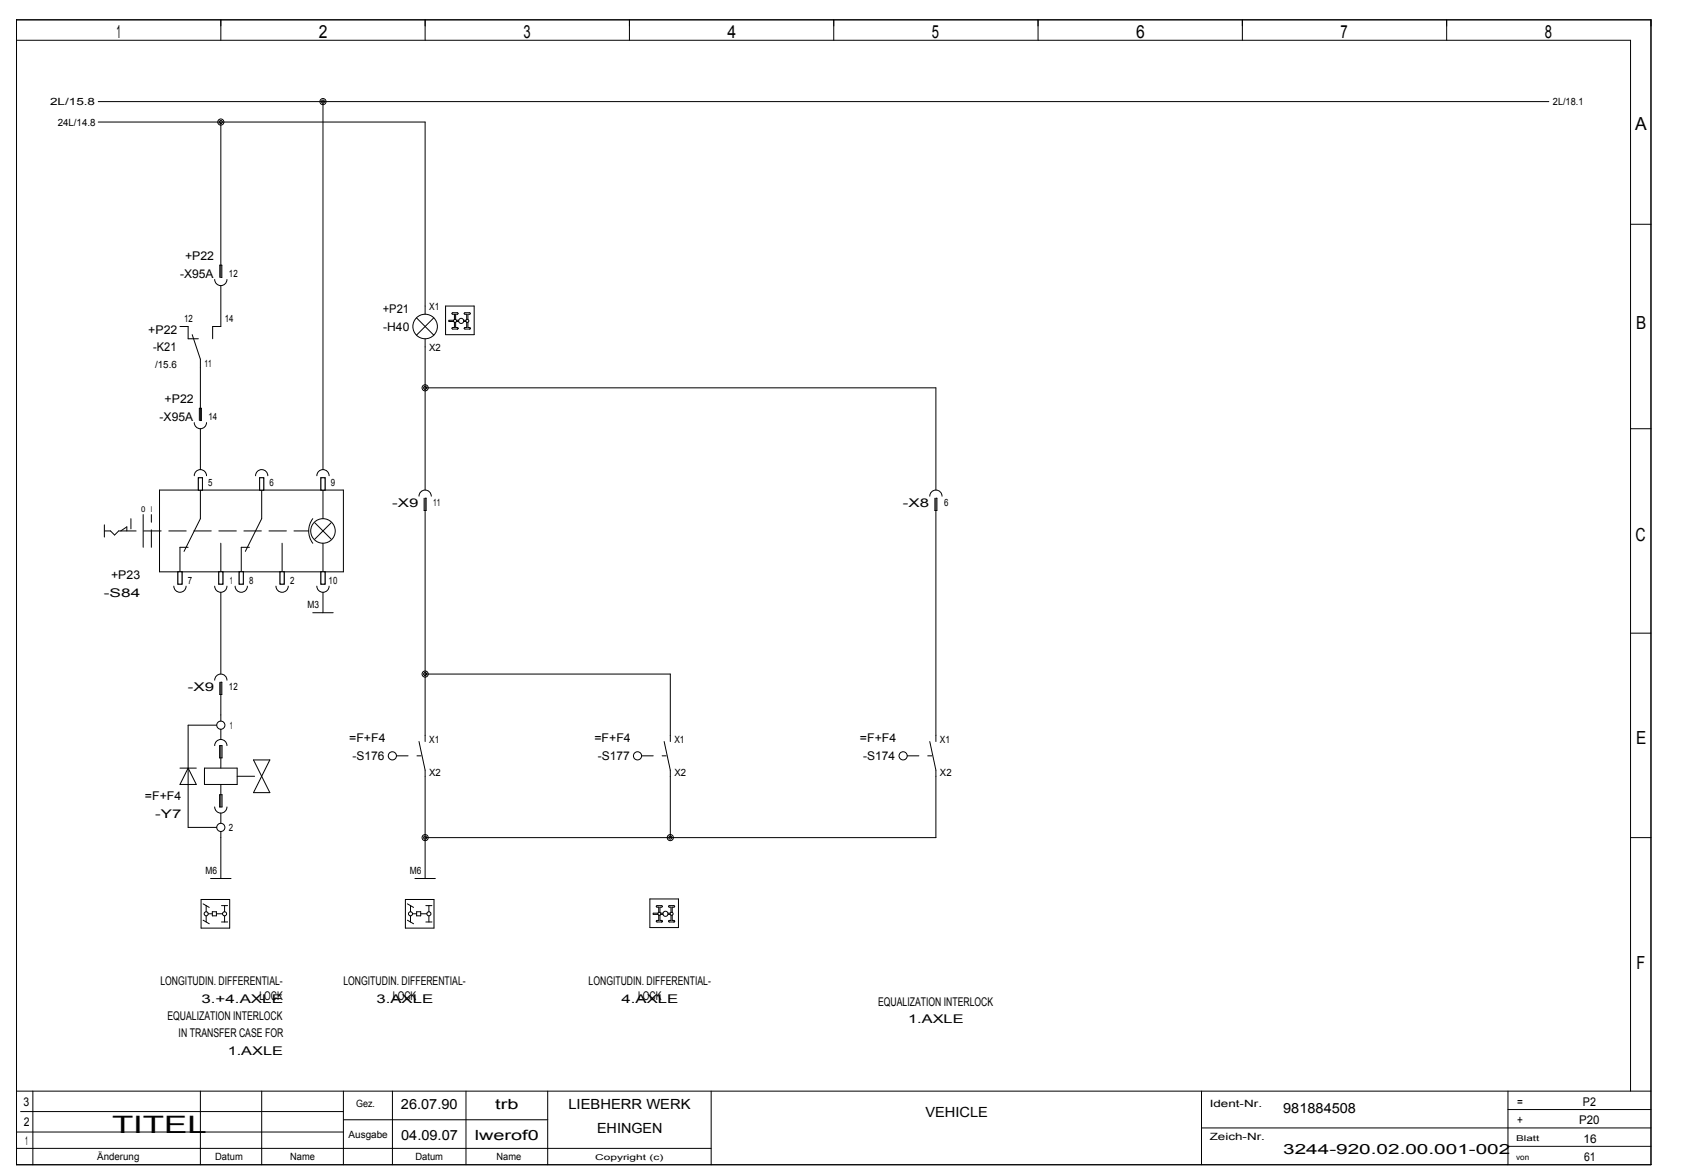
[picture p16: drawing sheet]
<svg xmlns="http://www.w3.org/2000/svg" width="408mm" height="284mm" viewBox="0 0 408 284" stroke-linecap="round" stroke-linejoin="round" font-family="sans-serif">
<defs><g id="words">
<text font-size="5.8" x="27.2" y="274.3">TITEL</text>
<g font-size="4.4">
<text x="28.2" y="9.3">1</text>
<text x="77.3" y="9.3">2</text>
<text x="126.8" y="9.3">3</text>
<text x="176.2" y="9.3">4</text>
<text x="225.8" y="9.3">5</text>
<text x="275.2" y="9.3">6</text>
<text x="324.8" y="9.3">7</text>
<text x="374.3" y="9.3">8</text>
<text x="396.2" y="31.6">A</text>
<text x="396.4" y="79.6">B</text>
<text x="396.2" y="131.1">C</text>
<text x="396.4" y="180.1">E</text>
<text x="396.5" y="234.5">F</text>
</g>
<g font-size="3.4">
<text x="97.1" y="268.5">26.07.90</text>
<text x="120" y="268.5">trb</text>
<text x="137.7" y="268.5">LIEBHERR WERK</text>
<text x="310.9" y="269.5">981884508</text>
<text x="97.2" y="275.9">04.09.07</text>
<text x="115" y="275.9">lwerof0</text>
<text x="144.6" y="274.4">EHINGEN</text>
<text x="224.2" y="270.4">VEHICLE</text>
<text x="310.9" y="279.4">3244­920.02.00.001­002</text>
</g>
<g font-size="2.9">
<text x="44.8" y="62.9">+P22</text>
<text x="43.6" y="67.3">­X95A</text>
<text x="92.7" y="75.8">+P21</text>
<text x="35.9" y="80.8">+P22</text>
<text x="92.8" y="80.1">­H40</text>
<text x="37.1" y="85.1">­K21</text>
<text x="38.7" y="101.9">­X95A</text>
<text x="39.9" y="97.6">+P22</text>
<text x="95" y="122.7">­X9</text>
<text x="218.8" y="122.7">­X8</text>
<text x="26.9" y="140.2">+P23</text>
<text x="25.2" y="144.5">­S84</text>
<text x="45.5" y="167.3">­X9</text>
<text x="84.6" y="179.8">=F+F4</text>
<text x="144" y="179.8">=F+F4</text>
<text x="208.4" y="179.8">=F+F4</text>
<text x="85.4" y="184.1">­S176</text>
<text x="144.8" y="184.1">­S177</text>
<text x="209.2" y="184.1">­S174</text>
<text x="35.1" y="193.6">=F+F4</text>
<text x="37.6" y="198">­Y7</text>
<text x="38.9" y="238.5">LONGITUDIN. DIFFERENTIAL-</text>
<text x="83.2" y="238.5">LONGITUDIN. DIFFERENTIAL-</text>
<text x="142.6" y="238.5">LONGITUDIN. DIFFERENTIAL-</text>
<text x="48.8" y="242.8">3.+4.AXLE</text>
<text x="62.9" y="242.2">LOCK</text>
<text x="91.2" y="242.8">3.AXLE</text>
<text x="95.2" y="242.2">LOCK</text>
<text x="150.6" y="242.8">4.AXLE</text>
<text x="154.6" y="242.2">LOCK</text>
<text x="212.8" y="243.5">EQUALIZATION INTERLOCK</text>
<text x="40.6" y="247">EQUALIZATION INTERLOCK</text>
<text x="43.3" y="251.2">IN TRANSFER CASE FOR</text>
<text x="220.1" y="247.7">1.AXLE</text>
<text x="55.2" y="255.4">1.AXLE</text>
<text x="5.7" y="267.8">3</text>
<text x="367.6" y="267.8">=</text>
<text x="383.5" y="267.8">P2</text>
<text x="5.8" y="272.7">2</text>
<text x="367.6" y="272.2">+</text>
<text x="382.6" y="272.2">P20</text>
<text x="6.1" y="277.2">1</text>
<text x="383.7" y="276.7">16</text>
<text x="383.8" y="281.1">61</text>
</g>
<g font-size="2.4">
<text x="12.1" y="25.5">2L/15.8</text>
<text x="376.2" y="25.5">2L/18.1</text>
<text x="14" y="30.4">24L/14.8</text>
<text x="55.5" y="67.1">12</text>
<text x="104" y="75">X1</text>
<text x="44.6" y="78">12</text>
<text x="54.5" y="78">14</text>
<text x="37.6" y="89.2">/15.6</text>
<text x="49.5" y="88.8">11</text>
<text x="104" y="84.9">X2</text>
<text x="50.5" y="101.7">14</text>
<text x="50.5" y="117.5">5</text>
<text x="65.3" y="117.5">6</text>
<text x="80.2" y="117.5">9</text>
<text x="105" y="122.5">11</text>
<text x="228.7" y="122.5">6</text>
<text x="45.5" y="141.3">7</text>
<text x="55.7" y="141.3">1</text>
<text x="60.4" y="141.3">8</text>
<text x="70.3" y="141.3">2</text>
<text x="79.6" y="141.3">10</text>
<text x="74.5" y="147.2">M3</text>
<text x="55.5" y="167">12</text>
<text x="55.7" y="176.5">1</text>
<text x="104" y="179.9">X1</text>
<text x="163.4" y="179.9">X1</text>
<text x="227.7" y="179.9">X1</text>
<text x="104" y="187.8">X2</text>
<text x="163.4" y="187.8">X2</text>
<text x="227.7" y="187.8">X2</text>
<text x="55.4" y="201.2">2</text>
<text x="49.8" y="211.6">M6</text>
<text x="99.3" y="211.6">M6</text>
<text x="86.3" y="268">Gez.</text>
<text x="293.1" y="268">Ident­Nr.</text>
<text x="84.4" y="275.5">Ausgabe</text>
<text x="293.1" y="275.9">Zeich­Nr.</text>
<text x="23.5" y="280.9">Änderung</text>
<text x="52.1" y="280.9">Datum</text>
<text x="70.3" y="280.9">Name</text>
<text x="100.6" y="280.9">Datum</text>
<text x="120.3" y="280.9">Name</text>
</g>
<g font-size="1.9">
<text x="34.2" y="123.9">0 I</text>
<text x="144.2" y="280.8">Copyright (c)</text>
<text x="367.3" y="280.8">von</text>
<text x="367.3" y="276.4">Blatt</text>
</g>
</g></defs>
<g fill="none" stroke="#000" stroke-width=".24">
<path d="M43.6 79.1h2v2.9h2.5M52 67.7a1.49 1.49 0 0 0 1.5 1.5 1.49 1.49 0 0 0 1.5-1.5M53.5 64.2v3h.2v-3h-.4v3M53.5 79.1h-2v2.9M100.9 77l4.2 4.1M103 74.1v2M105.1 77l-4.2 4.1M46.6 81l1.9 6v2M48.5 98.9v2.9h.3v-2.9h-.5v2.9M103 82v2M38.7 118.7h44.5v19.8h-44.5zM47.1 102.3a1.49 1.49 0 0 0 1.5 1.5 1.49 1.49 0 0 0 1.4-1.5"/>
<path d="M47.1 115.2a1.49 1.49 0 0 1 1.5-1.5 1.49 1.49 0 0 1 1.4 1.5M48.1 118.7v-3h.9v3M48.5 118.7v6.9l-3.9 7.9M61.9 115.2a1.49 1.49 0 0 1 1.5-1.5 1.49 1.49 0 0 1 1.5 1.5M63.4 118.7v6.9l-4 7.9M76.8 115.2a1.49 1.49 0 0 1 1.5-1.5 1.49 1.49 0 0 1 1.4 1.5M78.2 118.7v6.9M25.3 127.1v2.9M29.2 128.6l1.5-1v1M31.7 125.6v2.5M34.7 124.6v7.9M45.6 132.5h-2v6"/>
<path d="M53.5 131.5v7M60.4 132.5h-2v6M68.3 131.5v7M75.8 125.6a5 5 0 0 0 0 5.9M76.3 126.6l3.9 3.9M78.2 131.5v7M80.2 126.6l-3.9 3.9M101.5 120.1a1.49 1.49 0 0 1 1.5-1.4 1.49 1.49 0 0 1 1.5 1.4M102.8 120.6v3h.4v-3h-.2v3M42.1 141.9a1.49 1.49 0 0 0 1.5 1.5 1.49 1.49 0 0 0 1.5-1.5M52 141.9a1.49 1.49 0 0 0 1.5 1.5 1.49 1.49 0 0 0 1.5-1.5M57 141.9a1.49 1.49 0 0 0 1.5 1.5 1.49 1.49 0 0 0 1.4-1.5"/>
<path d="M66.9 141.9a1.49 1.49 0 0 0 1.5 1.5 1.49 1.49 0 0 0 1.4-1.5M75.8 148.4h4.9M76.8 141.9a1.49 1.49 0 0 0 1.5 1.5 1.49 1.49 0 0 0 1.4-1.5M52 164.7a1.49 1.49 0 0 1 1.5-1.5 1.49 1.49 0 0 1 1.5 1.5M52.5 175.6h-6.9v24.7h6.9M53.3 165.2v3h.4v-3h-.2v3M53.5 173.1v1.5M53.5 176.6v2.4M101.5 179.5l1.5 7v1.5M103 178.1v1.4M43.6 186h4M45.6 186l2 3.9h-4z"/>
<path d="M49.5 186h8v3.9h-8zM52 180.5a1.49 1.49 0 0 1 1.5-1.5 1.49 1.49 0 0 1 1.5 1.5M52 195.4a1.49 1.49 0 0 0 1.5 1.5 1.49 1.49 0 0 0 1.5-1.5M53.2 180.5h.6v3h-.6zM53.2 192.4h.6v3h-.6zM53.5 180.5v5.5M53.5 189.9v5.5M53.5 196.9v2.4M61.4 184h4l-4 7.9h4zM51 212.7h5M53.5 201.3v1.5M100.5 212.7h5"/>
<circle cx="78.2" cy="24.6" r=".74"/>
<circle cx="78.2" cy="24.6" r=".37"/>
<circle cx="103" cy="79" r="2.97"/>
<circle cx="78.2" cy="128.5" r="2.97"/>
<circle cx="53.5" cy="175.6" r=".99"/>
<circle cx="95.1" cy="183" r=".99"/>
<circle cx="53.5" cy="200.3" r=".99"/>
<circle cx="103" cy="202.8" r=".74"/>
<circle cx="103" cy="202.8" r=".37"/>
</g>
<path d="M96.1 183h4.9M101 183h1" fill="none" stroke="#000" stroke-width=".24" stroke-dasharray="2.8 2.8 .4 2.8"/>
<path d="M25.3 128.6h1.5M26.8 128.6l1 .9M27.8 129.5l1-.9M28.8 128.6h46M36.7 132.5v-7.9M57.5 188h5.9" fill="none" stroke="#000" stroke-width=".24" stroke-dasharray="4.2 1.8"/>
<path d="M48.1 115.7h.9v3h-.9z" fill-rule="evenodd" fill="#fff" stroke="#000" stroke-width=".24"/>
<path d="M58 138.5h.9v2.9h-.9z" fill="none" stroke="#000" stroke-width=".24"/>
<path d="M58 138.5h.9v2.9h-.9z" fill-rule="evenodd" fill="#fff" stroke="#000" stroke-width=".24"/>
<path d="M43.1 138.5h1v2.9h-1z" fill="none" stroke="#000" stroke-width=".24"/>
<path d="M43.1 138.5h1v2.9h-1z" fill-rule="evenodd" fill="#fff" stroke="#000" stroke-width=".24"/>
<path d="M67.9 138.5h.9v2.9h-.9z" fill="none" stroke="#000" stroke-width=".24"/>
<path d="M67.9 138.5h.9v2.9h-.9z" fill-rule="evenodd" fill="#fff" stroke="#000" stroke-width=".24"/>
<path d="M62.9 115.7h1v3h-1z" fill="none" stroke="#000" stroke-width=".24"/>
<path d="M62.9 115.7h1v3h-1z" fill-rule="evenodd" fill="#fff" stroke="#000" stroke-width=".24"/>
<path d="M77.8 115.7h.9v3h-.9z" fill="none" stroke="#000" stroke-width=".24"/>
<path d="M77.8 115.7h.9v3h-.9z" fill-rule="evenodd" fill="#fff" stroke="#000" stroke-width=".24"/>
<path d="M77.8 138.5h.9v2.9h-.9z" fill="none" stroke="#000" stroke-width=".24"/>
<path d="M77.8 138.5h.9v2.9h-.9z" fill-rule="evenodd" fill="#fff" stroke="#000" stroke-width=".24"/>
<path d="M53 138.5h1v2.9h-1z" fill="none" stroke="#000" stroke-width=".24"/>
<path d="M53 138.5h1v2.9h-1z" fill-rule="evenodd" fill="#fff" stroke="#000" stroke-width=".24"/>
<g fill="none" stroke="#000" stroke-width=".24">
<path d="M4 4.8h396v277.2h-396zM4 9.8h391.1v254.4M53.5 4.8v5M103 4.8v5M152.5 4.8v5M202 4.8v5M251.5 4.8v5M301 4.8v5M350.5 4.8v5M23.8 29.6h79.2v44.5M23.8 24.6h351.5M53.5 29.6v34.6"/>
<path d="M78.2 24.6v89.1M395.1 54.3h4.9M53.5 69.2v9.9M107.9 74.1h7v6.9h-7zM109.9 77.5h-1.1v.3h1.1M110.1 77.4v-1.3l-.5-.1 .1-.3 1.2 .1v.2l-.5 .1v1.3M110.1 78v1.3l-.5 .1 .1 .3 1.2-.1v-.2l-.5-.1v-1.3M110.6 77.8h.5M110.6 77.5h.5M112.3 77.8h.6M112.3 77.5h.6M113.1 78v1.3l-.6 .1 .2 .3 1.2-.1v-.2l-.5-.1v-1.3"/>
<path d="M113.1 77.4v-1.3l-.6-.1v-.2l1.3-.1 .1 .3-.5 .1v1.3M48.5 89v9.9M103 93.9h123.8v24.8M103 84v34.7M48.5 103.8v9.9M395.1 103.8h4.9M103 123.6v54.5M225.3 120.1a1.48 1.48 0 0 1 1.5-1.4 1.48 1.48 0 0 1 1.4 1.4M226.5 120.6v3h.5v-3h-.2v58.9M53.5 143.4v19.8M78.2 143.4v5M395.1 153.3h4.9"/>
<path d="M53.5 168.2v4.9M103 163.2h59.4v16.3M160.9 179.5l1.5 7v16.3M225.3 179.5l1.5 7v16.3h-123.8M103 188v24.7M48.7 217.8h6.9v6.9h-6.9zM49.2 218.8l1.5 .9M50 219.3v1.4M53.5 202.8v9.9M53.7 219.3h1.5M54.4 219.3v1.4M98.2 217.8h6.9v6.9h-6.9z"/>
<path d="M98.7 218.8l1.5 .9M99.5 219.3v1.4M103.2 219.3h1.5M103.9 219.3v1.4M157.5 217.7h6.9v6.9h-6.9zM395.1 202.8h4.9M49.2 222.8l1.5 .9M50 221.7v1.5M50.5 221.2h.9M51.4 220.7h1v1h-1zM52.4 221.2h1.5M53.7 223.2h1.5"/>
<path d="M54.4 221.7v1.5M98.7 222.8l1.5 .9M99.5 221.7v1.5M100 221.2h.9M100.9 220.7h1v1h-1zM101.9 221.2h1.5M103.2 223.2h1.5M103.9 221.7v1.5M159.4 221.1h-1.1v.3h1.1M159.6 220.9v-1.3h-.5l.1-.3h1.2v.3h-.5v1.3M159.6 221.6v1.2l-.5 .1 .1 .3h1.2v-.3l-.5-.1v-1.2M160.1 221.4h.5"/>
<path d="M160.1 221.1h.5M161.8 221.4h.6M161.8 221.1h.6M162.6 221.6v1.2l-.6 .1v.3h1.3l.1-.3-.5-.1v-1.2M162.6 220.9v-1.3h-.6v-.3h1.3l.1 .3h-.5v1.3M4 278h168.3M4 274.1h79.2M4 264.2h396M5 269.1h78.2M8 264.2v17.8M48.5 264.2v17.8M63.4 264.2v17.8"/>
<path d="M83.2 264.2v17.8M83.2 271.1h49.5M95.1 264.2v17.8M112.9 264.2v17.8M132.7 264.2v17.8M172.3 264.2v17.8M291.1 264.2v17.8M291.1 273.1h108.9M365.4 264.2v17.8M365.4 277.5h34.6M365.4 268.6h34.6"/>
<circle cx="53.5" cy="29.6" r=".37"/>
<circle cx="53.5" cy="29.5" r=".74"/>
<circle cx="110.2" cy="77.7" r=".37"/>
<circle cx="111.7" cy="77.7" r=".62"/>
<circle cx="113.2" cy="77.7" r=".37"/>
<circle cx="103" cy="93.9" r=".74"/>
<circle cx="103" cy="93.9" r=".37"/>
<circle cx="103" cy="163.2" r=".74"/>
<circle cx="103" cy="163.2" r=".37"/>
<circle cx="154.5" cy="183" r=".99"/>
<circle cx="218.8" cy="183" r=".99"/>
<circle cx="162.4" cy="202.8" r=".74"/>
<circle cx="162.4" cy="202.8" r=".37"/>
<circle cx="50" cy="221.2" r=".5"/>
<circle cx="54.4" cy="221.2" r=".5"/>
<circle cx="99.5" cy="221.2" r=".5"/>
<circle cx="103.9" cy="221.2" r=".5"/>
<circle cx="159.7" cy="221.2" r=".37"/>
<circle cx="161.2" cy="221.2" r=".62"/>
<circle cx="162.7" cy="221.2" r=".37"/>
</g>
<path d="M155.5 183h4.9M160.4 183h1M219.8 183h5M224.8 183h1" fill="none" stroke="#000" stroke-width=".24" stroke-dasharray="2.8 2.8 .4 2.8"/>
<use href="#words"/>
</svg>
